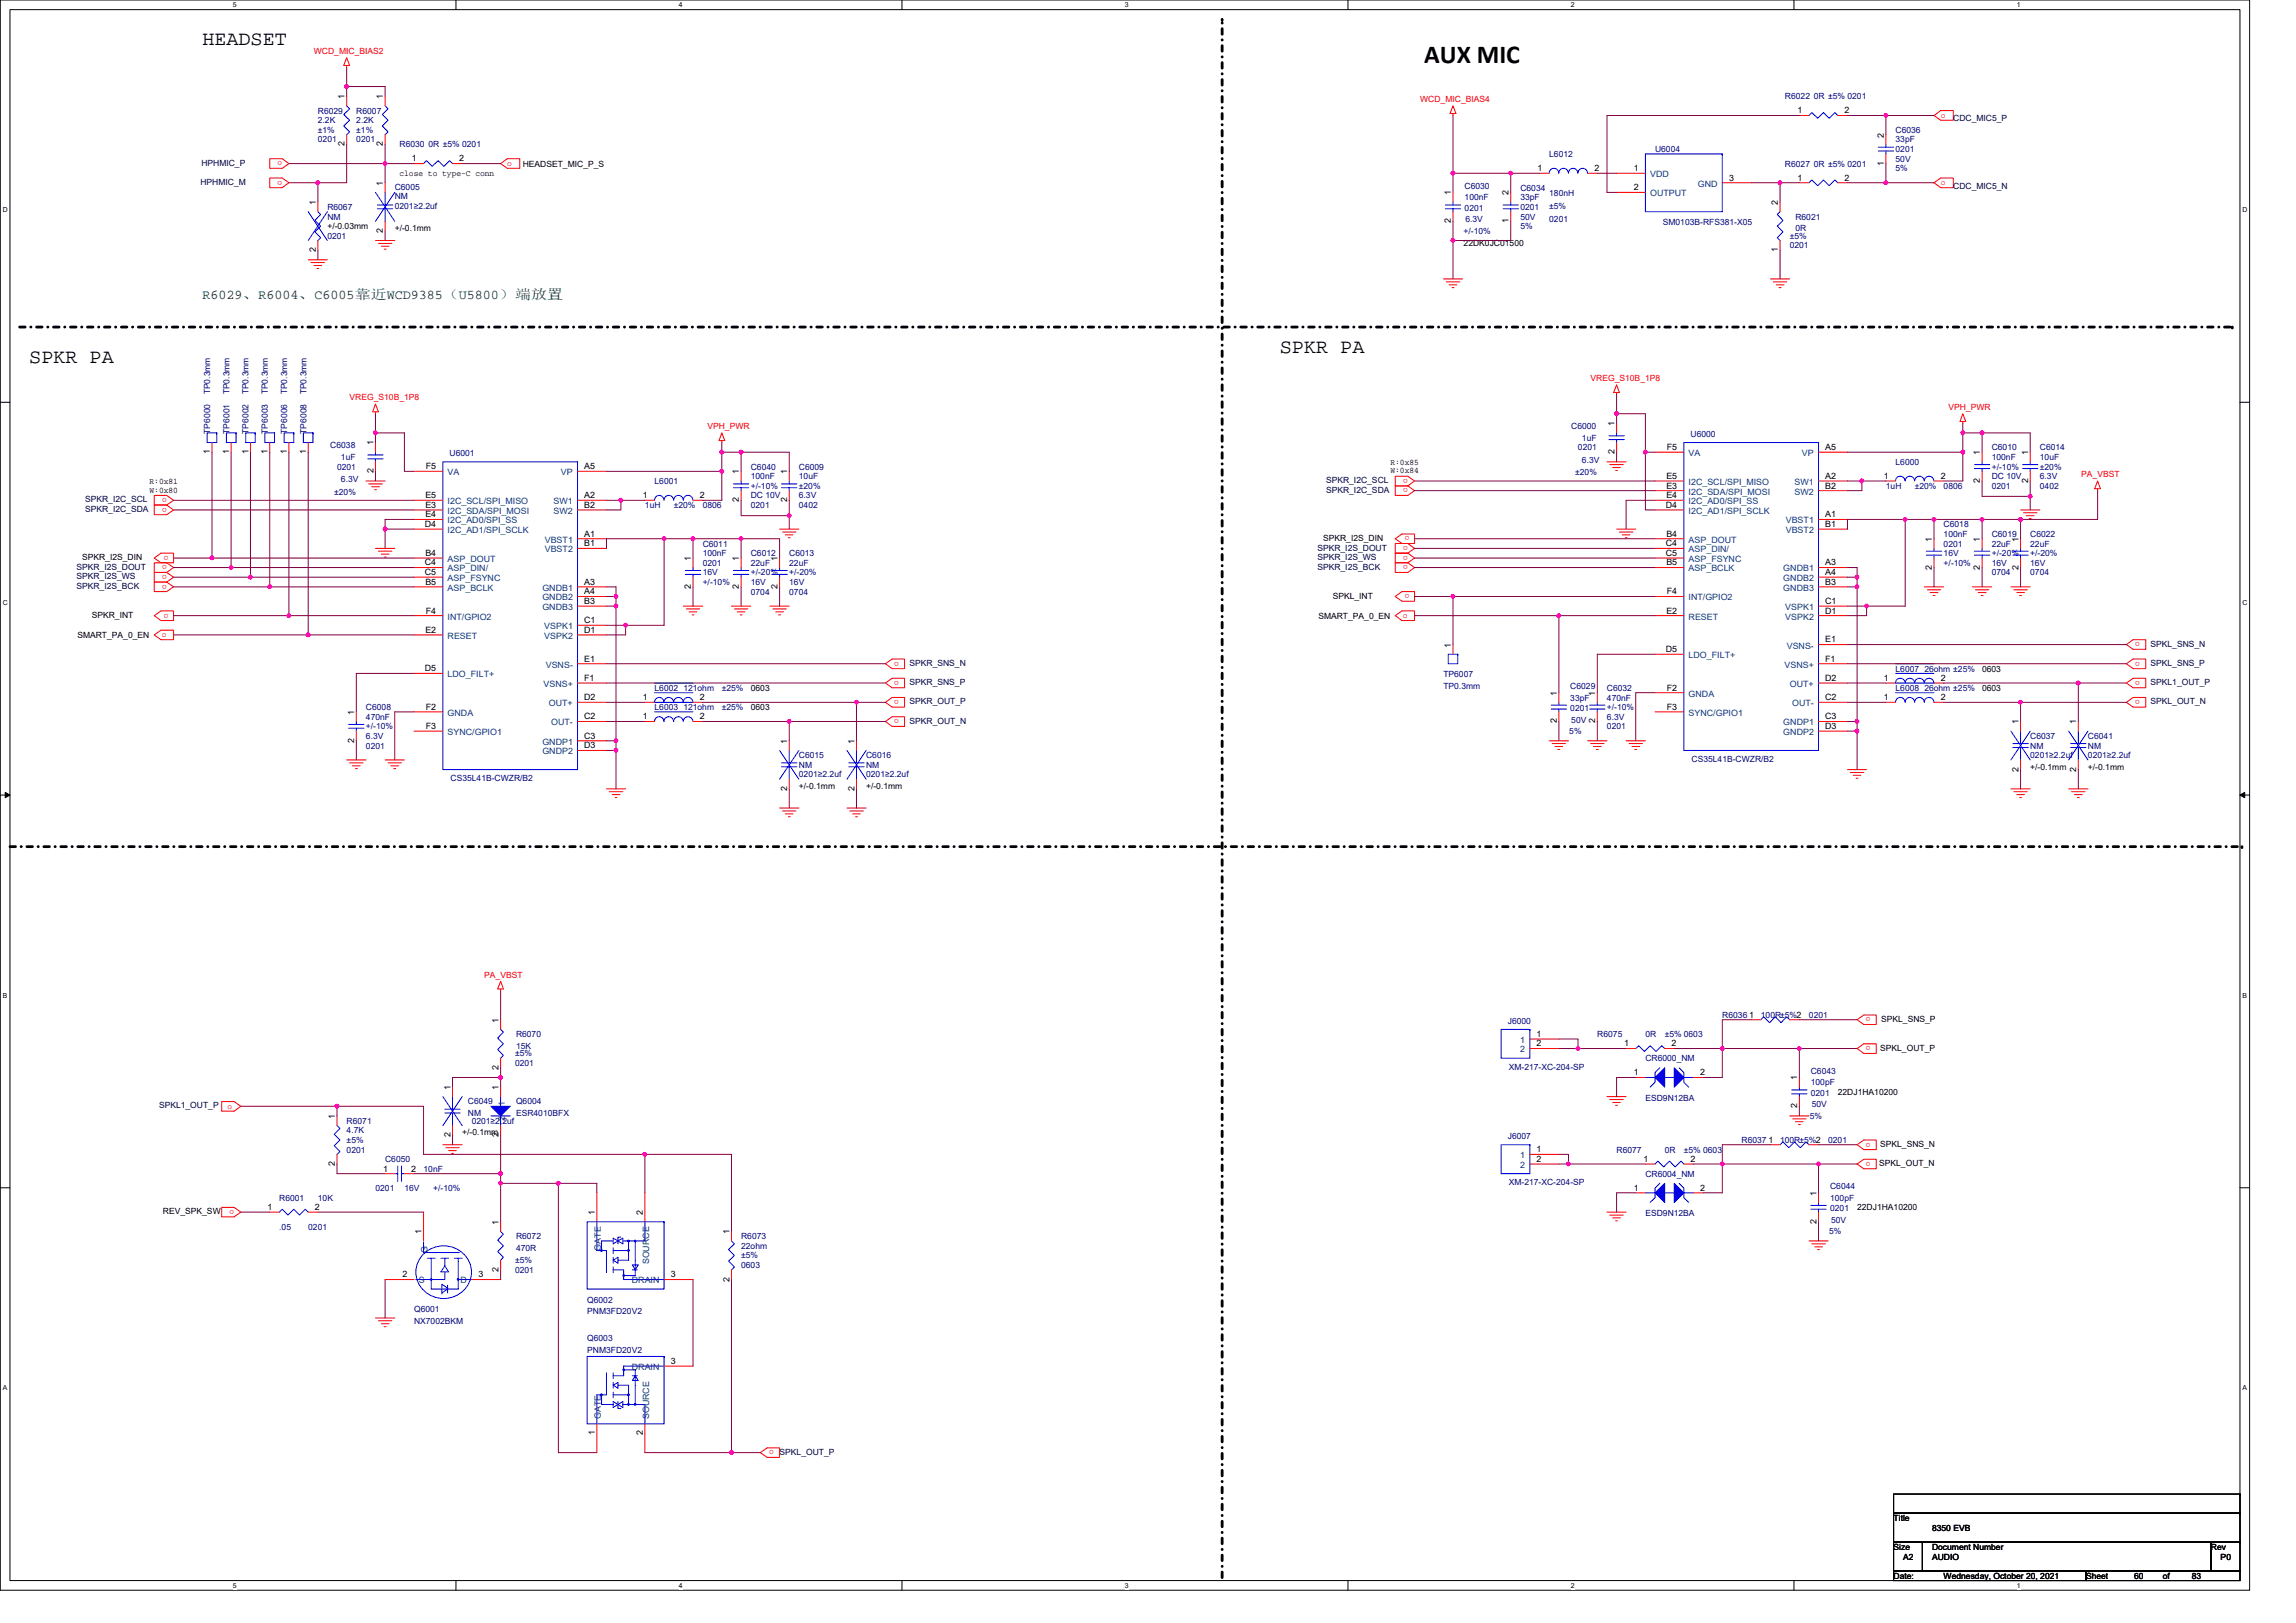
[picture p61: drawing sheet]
<svg xmlns="http://www.w3.org/2000/svg" width="297mm" height="210mm" viewBox="0 0 297 210" stroke-linecap="round" stroke-linejoin="round" font-family="sans-serif">
<defs><g id="words">
<text font-size="3.3" x="184.3" y="8.1">AUX MIC</text>
<g font-size="2.6">
<text x="26.2" y="5.8">HEADSET</text>
<text x="3.8" y="46.9">SPKR PA</text>
<text x="165.6" y="45.7">SPKR PA</text>
</g>
<text font-size="1.7" fill="#008000" x="26.2" y="38.7">R6029、R6004、C6005靠近WCD9385（U5800）端放置</text>
<g font-size="1.1" fill="#f00">
<text x="40.6" y="7">WCD_MIC_BIAS2</text>
<text x="183.7" y="13.2">WCD_MIC_BIAS4</text>
<text x="251.1" y="15.2">o</text>
<text x="36.5" y="20.9" transform="rotate(180 36.5 20.9)">o</text>
<text x="36.5" y="23.4" transform="rotate(180 36.5 23.4)">o</text>
<text x="65.6" y="21.4">o</text>
<text x="251.1" y="23.9">o</text>
<text x="45.2" y="51.8">VREG_S10B_1P8</text>
<text x="205.8" y="49.3">VREG_S10B_1P8</text>
<text x="252.1" y="53">VPH_PWR</text>
<text x="91.5" y="55.5">VPH_PWR</text>
<text x="21.6" y="64.4" transform="rotate(180 21.6 64.4)">o</text>
<text x="21.6" y="65.7" transform="rotate(180 21.6 65.7)">o</text>
<text x="182.1" y="62" transform="rotate(180 182.1 62)">o</text>
<text x="182.1" y="63.2" transform="rotate(180 182.1 63.2)">o</text>
<text x="269.3" y="61.8">PA_VBST</text>
<text x="21.8" y="71.9" transform="rotate(180 21.8 71.9)">o</text>
<text x="182.1" y="70.7" transform="rotate(180 182.1 70.7)">o</text>
<text x="182.1" y="71.9" transform="rotate(180 182.1 71.9)">o</text>
<text x="182.4" y="69.4" transform="rotate(180 182.4 69.4)">o</text>
<text x="21.6" y="74.4" transform="rotate(180 21.6 74.4)">o</text>
<text x="21.6" y="75.6" transform="rotate(180 21.6 75.6)">o</text>
<text x="21.6" y="73.2" transform="rotate(180 21.6 73.2)">o</text>
<text x="182.1" y="73.2" transform="rotate(180 182.1 73.2)">o</text>
<text x="182.4" y="76.9" transform="rotate(180 182.4 76.9)">o</text>
<text x="21" y="82.4">o</text>
<text x="21.8" y="79.4" transform="rotate(180 21.8 79.4)">o</text>
<text x="181.5" y="79.9">o</text>
<text x="276.8" y="83.1" transform="rotate(180 276.8 83.1)">o</text>
<text x="116.3" y="85.6" transform="rotate(180 116.3 85.6)">o</text>
<text x="116.3" y="88.1" transform="rotate(180 116.3 88.1)">o</text>
<text x="276.8" y="85.6" transform="rotate(180 276.8 85.6)">o</text>
<text x="276.8" y="88.1" transform="rotate(180 276.8 88.1)">o</text>
<text x="116.3" y="90.6" transform="rotate(180 116.3 90.6)">o</text>
<text x="116.3" y="93.1" transform="rotate(180 116.3 93.1)">o</text>
<text x="276.8" y="90.6" transform="rotate(180 276.8 90.6)">o</text>
<text x="62.6" y="126.5">PA_VBST</text>
<text x="242" y="131.6" transform="rotate(180 242 131.6)">o</text>
<text x="242" y="135.4" transform="rotate(180 242 135.4)">o</text>
<text x="29.4" y="143.4">o</text>
<text x="242" y="147.8" transform="rotate(180 242 147.8)">o</text>
<text x="242" y="150.3" transform="rotate(180 242 150.3)">o</text>
<text x="30.3" y="156.5" transform="rotate(180 30.3 156.5)">o</text>
<text x="100.1" y="187.6" transform="rotate(180 100.1 187.6)">o</text>
</g>
<g font-size="1.1" fill="#000080">
<text x="41.1" y="14.7">R6029</text>
<text x="41.1" y="16">2.2K</text>
<text x="41.1" y="17.2">±1%</text>
<text x="46.1" y="14.7">R6007</text>
<text x="46.1" y="16">2.2K</text>
<text x="46.1" y="17.2">±1%</text>
<text x="230.9" y="12.8">R6022 0R ±5% 0201</text>
<text x="245.2" y="17.2">C6036</text>
<text x="41.1" y="18.4">0201</text>
<text x="46.1" y="18.4">0201</text>
<text x="51.7" y="19.1">R6030 0R ±5% 0201</text>
<text x="200.4" y="20.3">L6012</text>
<text x="214.1" y="19.7">U6004</text>
<text x="230.9" y="21.5">R6027 0R ±5% 0201</text>
<text x="245.2" y="18.4">33pF</text>
<text x="245.2" y="19.7">0201</text>
<text x="245.2" y="20.9">50V</text>
<text x="245.2" y="22.2">5%</text>
<text x="42.4" y="27.2">R6067</text>
<text x="42.4" y="28.4">NM</text>
<text x="51.1" y="24.6">C6005</text>
<text x="51.1" y="25.8">NM</text>
<text x="51.1" y="27">0201≥2.2uf</text>
<text x="189.5" y="24.4">C6030</text>
<text x="189.5" y="25.9">100nF</text>
<text x="189.5" y="27.3">0201</text>
<text x="189.6" y="28.8">6.3V</text>
<text x="196.7" y="24.7">C6034</text>
<text x="196.7" y="25.9">33pF</text>
<text x="196.7" y="27.2">0201</text>
<text x="196.7" y="28.4">50V</text>
<text x="196.7" y="29.7">5%</text>
<text x="200.4" y="25.4">180nH</text>
<text x="200.4" y="27">±5%</text>
<text x="200.4" y="28.7">0201</text>
<text x="215.1" y="29.1">SM0103B-RFS381-X05</text>
<text x="232.3" y="28.4">R6021</text>
<text x="232.3" y="29.9">0R</text>
<text x="42.4" y="30.9">0201</text>
<text x="189.4" y="30.3">+/-10%</text>
<text x="231.5" y="30.9">±5%</text>
<text x="231.5" y="32.1">0201</text>
<text x="27.2" y="51" transform="rotate(-90 27.2 51)">TP0.3mm</text>
<text x="29.7" y="51" transform="rotate(-90 29.7 51)">TP0.3mm</text>
<text x="32.2" y="51" transform="rotate(-90 32.2 51)">TP0.3mm</text>
<text x="34.7" y="51" transform="rotate(-90 34.7 51)">TP0.3mm</text>
<text x="37.1" y="51" transform="rotate(-90 37.1 51)">TP0.3mm</text>
<text x="39.6" y="51" transform="rotate(-90 39.6 51)">TP0.3mm</text>
<text x="27.2" y="56.1" transform="rotate(-90 27.2 56.1)">TP6000</text>
<text x="29.7" y="56.1" transform="rotate(-90 29.7 56.1)">TP6001</text>
<text x="32.2" y="56.1" transform="rotate(-90 32.2 56.1)">TP6002</text>
<text x="34.7" y="56.1" transform="rotate(-90 34.7 56.1)">TP6003</text>
<text x="37.1" y="56.1" transform="rotate(-90 37.1 56.1)">TP6006</text>
<text x="39.6" y="56.1" transform="rotate(-90 39.6 56.1)">TP6008</text>
<text x="42.7" y="58">C6038</text>
<text x="44.1" y="59.5">1uF</text>
<text x="58.2" y="59">U6001</text>
<text x="203.3" y="55.5">C6000</text>
<text x="204.1" y="58.3">0201</text>
<text x="204.7" y="57">1uF</text>
<text x="204.7" y="59.9">6.3V</text>
<text x="218.7" y="56.5">U6000</text>
<text x="257.7" y="58.3">C6010</text>
<text x="257.7" y="59.5">100nF</text>
<text x="263.9" y="58.3">C6014</text>
<text x="263.9" y="59.5">10uF</text>
<text x="43.2" y="64">±20%</text>
<text x="43.6" y="60.8">0201</text>
<text x="44.1" y="62.4">6.3V</text>
<text x="83.4" y="65.7">1uH</text>
<text x="84.7" y="62.6">L6001</text>
<text x="87.2" y="65.7">±20%</text>
<text x="90.9" y="65.7">0806</text>
<text x="97.1" y="60.8">C6040</text>
<text x="97.1" y="62">100nF</text>
<text x="97.1" y="65.7">0201</text>
<text x="97.1" y="64.5">DC 10V</text>
<text x="97.1" y="63.2">+/-10%</text>
<text x="103.4" y="60.8">C6009</text>
<text x="103.4" y="62">10uF</text>
<text x="103.4" y="65.7">0402</text>
<text x="103.4" y="64.5">6.3V</text>
<text x="103.4" y="63.2">±20%</text>
<text x="203.8" y="61.5">±20%</text>
<text x="244" y="63.2">1uH</text>
<text x="245.2" y="60.1">L6000</text>
<text x="247.7" y="63.2">±20%</text>
<text x="251.5" y="63.2">0806</text>
<text x="257.7" y="63.2">0201</text>
<text x="257.7" y="62">DC 10V</text>
<text x="257.7" y="60.8">+/-10%</text>
<text x="263.9" y="63.2">0402</text>
<text x="263.9" y="62">6.3V</text>
<text x="263.9" y="60.8">±20%</text>
<text x="90.9" y="70.7">C6011</text>
<text x="90.9" y="72">100nF</text>
<text x="97.1" y="72">C6012</text>
<text x="102.1" y="72">C6013</text>
<text x="251.5" y="68.2">C6018</text>
<text x="251.5" y="69.5">100nF</text>
<text x="251.5" y="70.7">0201</text>
<text x="251.5" y="72">16V</text>
<text x="257.7" y="69.5">C6019</text>
<text x="257.7" y="70.7">22uF</text>
<text x="257.7" y="72">+/-20%</text>
<text x="262.7" y="69.5">C6022</text>
<text x="262.7" y="70.7">22uF</text>
<text x="262.7" y="72">+/-20%</text>
<text x="90.9" y="73.2">0201</text>
<text x="90.9" y="74.4">16V</text>
<text x="90.9" y="75.7">+/-10%</text>
<text x="97.1" y="73.2">22uF</text>
<text x="97.1" y="76.9">0704</text>
<text x="97.1" y="75.7">16V</text>
<text x="97.1" y="74.4">+/-20%</text>
<text x="102.1" y="73.2">22uF</text>
<text x="102.1" y="76.9">0704</text>
<text x="102.1" y="75.7">16V</text>
<text x="102.1" y="74.4">+/-20%</text>
<text x="251.5" y="73.2">+/-10%</text>
<text x="257.7" y="74.4">0704</text>
<text x="257.7" y="73.2">16V</text>
<text x="262.7" y="74.4">0704</text>
<text x="262.7" y="73.2">16V</text>
<text x="84.7" y="89.4">L6002 121ohm</text>
<text x="93.4" y="89.4">±25%</text>
<text x="186.7" y="87.7">TP6007</text>
<text x="186.7" y="89.1">TP0.3mm</text>
<text x="203.2" y="89.1">C6029</text>
<text x="207.9" y="89.4">C6032</text>
<text x="245.2" y="86.9">L6007 26ohm ±25%</text>
<text x="245.2" y="89.4">L6008 26ohm ±25%</text>
<text x="47.3" y="91.9">C6008</text>
<text x="47.3" y="93.1">470nF</text>
<text x="47.3" y="95.6">6.3V</text>
<text x="47.3" y="94.4">+/-10%</text>
<text x="84.7" y="91.9">L6003 121ohm</text>
<text x="93.4" y="91.9">±25%</text>
<text x="203" y="95">5%</text>
<text x="203.2" y="90.6">33pF</text>
<text x="203.2" y="92">0201</text>
<text x="203.3" y="93.5">50V</text>
<text x="207.9" y="90.6">470nF</text>
<text x="207.9" y="94.4">0201</text>
<text x="207.9" y="93.1">6.3V</text>
<text x="207.9" y="91.9">+/-10%</text>
<text x="262.7" y="95.6">C6037</text>
<text x="270.1" y="95.6">C6041</text>
<text x="47.3" y="96.9">0201</text>
<text x="58.3" y="101.1">CS35L41B-CWZR/B2</text>
<text x="103.4" y="98.1">C6015</text>
<text x="103.4" y="99.3">NM</text>
<text x="103.4" y="100.6">0201≥2.2uf</text>
<text x="112.1" y="98.1">C6016</text>
<text x="112.1" y="99.3">NM</text>
<text x="112.1" y="100.6">0201≥2.2uf</text>
<text x="218.8" y="98.6">CS35L41B-CWZR/B2</text>
<text x="262.7" y="96.9">NM</text>
<text x="262.7" y="98.1">0201≥2.2uf</text>
<text x="270.1" y="96.9">NM</text>
<text x="270.1" y="98.1">0201≥2.2uf</text>
<text x="222.8" y="131.7">R6036</text>
<text x="227.8" y="131.7">100R±5%2</text>
<text x="234" y="131.7">0201</text>
<text x="66.6" y="136.7">±5%</text>
<text x="66.6" y="137.9">0201</text>
<text x="66.8" y="134.2">R6070</text>
<text x="66.8" y="135.7">15K</text>
<text x="195.1" y="132.4">J6000</text>
<text x="206.6" y="134.2">R6075</text>
<text x="212.9" y="134.2">0R</text>
<text x="212.9" y="137.3">CR6000_NM</text>
<text x="215.4" y="134.2">±5% 0603</text>
<text x="60.5" y="142.9">C6049</text>
<text x="66.8" y="142.9">Q6004</text>
<text x="195.2" y="138.4">XM-217-XC-204-SP</text>
<text x="212.9" y="142.4">ESD9N12BA</text>
<text x="234.3" y="138.9">C6043</text>
<text x="234.3" y="140.4">100pF</text>
<text x="234.3" y="141.8">0201</text>
<text x="234.4" y="143.3">50V</text>
<text x="44.8" y="145.4">R6071</text>
<text x="44.8" y="146.6">4.7K</text>
<text x="44.8" y="147.9">±5%</text>
<text x="44.8" y="149.1">0201</text>
<text x="60.5" y="144.4">NM</text>
<text x="61" y="145.4">0201≥2.2uf</text>
<text x="66.8" y="144.4">ESR4010BFX</text>
<text x="195.1" y="147.4">J6007</text>
<text x="209.1" y="149.1">R6077</text>
<text x="215.4" y="149.1">0R</text>
<text x="217.8" y="149.1">±5% 0603</text>
<text x="225.3" y="147.9">R6037</text>
<text x="230.3" y="147.9">100R±5%2</text>
<text x="234.1" y="144.8">5%</text>
<text x="236.5" y="147.9">0201</text>
<text x="36.1" y="155.3">R6001</text>
<text x="41.1" y="155.3">10K</text>
<text x="48.6" y="154.1">0201</text>
<text x="49.8" y="150.4">C6050</text>
<text x="52.3" y="154.1">16V</text>
<text x="54.8" y="151.6">10nF</text>
<text x="56" y="154.1">+/-10%</text>
<text x="195.2" y="153.4">XM-217-XC-204-SP</text>
<text x="212.9" y="152.2">CR6004_NM</text>
<text x="236.8" y="153.9">C6044</text>
<text x="236.8" y="155.3">100pF</text>
<text x="36.1" y="159.1">.05</text>
<text x="39.9" y="159.1">0201</text>
<text x="66.8" y="160.3">R6072</text>
<text x="66.8" y="161.8">470R</text>
<text x="95.9" y="160.3">R6073</text>
<text x="95.9" y="161.6">22ohm</text>
<text x="212.9" y="157.3">ESD9N12BA</text>
<text x="236.6" y="159.7">5%</text>
<text x="236.8" y="156.7">0201</text>
<text x="236.9" y="158.2">50V</text>
<text x="66.6" y="163.4">±5%</text>
<text x="66.6" y="164.7">0201</text>
<text x="95.9" y="162.8">±5%</text>
<text x="95.9" y="164.1">0603</text>
<text x="53.6" y="171.3">NX7002BKM</text>
<text x="53.6" y="169.8">Q6001</text>
<text x="76" y="168.6">Q6002</text>
<text x="76" y="170">PNM3FD20V2</text>
<text x="76" y="173.5">Q6003</text>
<text x="76" y="175">PNM3FD20V2</text>
</g>
<g font-size="1.1">
<text x="44.6" y="12.8" transform="rotate(-90 44.6 12.8)">1</text>
<text x="49.5" y="12.8" transform="rotate(-90 49.5 12.8)">1</text>
<text x="232.5" y="14.7">1</text>
<text x="238.6" y="14.7">2</text>
<text x="243.7" y="17.8" transform="rotate(-90 243.7 17.8)">2</text>
<text x="44.6" y="18.9" transform="rotate(-90 44.6 18.9)">2</text>
<text x="49.5" y="18.9" transform="rotate(-90 49.5 18.9)">2</text>
<text x="51.7" y="22.8">close to type-C conn</text>
<text x="53.3" y="20.9">1</text>
<text x="59.4" y="20.9">2</text>
<text x="67.6" y="21.5">HEADSET_MIC_P_S</text>
<text x="198.9" y="22.1">1</text>
<text x="206.3" y="22.1">2</text>
<text x="211.4" y="22.1">1</text>
<text x="223.7" y="23.4">3</text>
<text x="232.5" y="23.4">1</text>
<text x="238.6" y="23.4">2</text>
<text x="243.7" y="21.4" transform="rotate(-90 243.7 21.4)">1</text>
<text x="40.8" y="26.5" transform="rotate(-90 40.8 26.5)">1</text>
<text x="42.4" y="29.7">+/-0.03mm</text>
<text x="49.5" y="24" transform="rotate(-90 49.5 24)">1</text>
<text x="51.1" y="29.9">+/-0.1mm</text>
<text x="187.7" y="28.9" transform="rotate(-90 187.7 28.9)">2</text>
<text x="187.7" y="25.3" transform="rotate(-90 187.7 25.3)">1</text>
<text x="195.2" y="28.9" transform="rotate(-90 195.2 28.9)">1</text>
<text x="195.2" y="25.3" transform="rotate(-90 195.2 25.3)">2</text>
<text x="211.4" y="24.6">2</text>
<text x="230" y="26.5" transform="rotate(-90 230 26.5)">2</text>
<text x="40.8" y="32.6" transform="rotate(-90 40.8 32.6)">2</text>
<text x="49.5" y="30.1" transform="rotate(-90 49.5 30.1)">2</text>
<text x="189.4" y="31.9">22DK0JC01500</text>
<text x="230" y="32.6" transform="rotate(-90 230 32.6)">1</text>
<text x="27.2" y="58.8" transform="rotate(-90 27.2 58.8)">1</text>
<text x="29.6" y="58.8" transform="rotate(-90 29.6 58.8)">1</text>
<text x="32.1" y="58.8" transform="rotate(-90 32.1 58.8)">1</text>
<text x="34.6" y="58.8" transform="rotate(-90 34.6 58.8)">1</text>
<text x="37.1" y="58.8" transform="rotate(-90 37.1 58.8)">1</text>
<text x="39.6" y="58.8" transform="rotate(-90 39.6 58.8)">1</text>
<text x="48.3" y="57.6" transform="rotate(-90 48.3 57.6)">1</text>
<text x="208.9" y="58.8" transform="rotate(-90 208.9 58.8)">2</text>
<text x="208.9" y="55.1" transform="rotate(-90 208.9 55.1)">1</text>
<text x="215.6" y="58.2">F5</text>
<text x="236.1" y="58.2">A5</text>
<text x="256.2" y="58.9" transform="rotate(-90 256.2 58.9)">1</text>
<text x="262.4" y="58.9" transform="rotate(-90 262.4 58.9)">1</text>
<text x="19.3" y="62.7">R:0x81</text>
<text x="19.3" y="63.8">W:0x80</text>
<text x="48.3" y="61.3" transform="rotate(-90 48.3 61.3)">2</text>
<text x="55" y="65.7">E3</text>
<text x="55" y="64.5">E5</text>
<text x="55.1" y="60.7">F5</text>
<text x="75.6" y="64.5">A2</text>
<text x="75.6" y="60.7">A5</text>
<text x="75.6" y="65.7">B2</text>
<text x="83.2" y="64.5">1</text>
<text x="90.5" y="64.5">2</text>
<text x="95.6" y="65" transform="rotate(-90 95.6 65)">2</text>
<text x="95.6" y="61.4" transform="rotate(-90 95.6 61.4)">1</text>
<text x="101.8" y="65" transform="rotate(-90 101.8 65)">2</text>
<text x="101.8" y="61.4" transform="rotate(-90 101.8 61.4)">1</text>
<text x="179.9" y="60.2">R:0x85</text>
<text x="179.9" y="61.3">W:0x84</text>
<text x="215.5" y="65.7">D4</text>
<text x="215.6" y="63.2">E3</text>
<text x="215.6" y="64.5">E4</text>
<text x="215.6" y="62">E5</text>
<text x="236.1" y="62">A2</text>
<text x="236.1" y="63.2">B2</text>
<text x="243.7" y="62">1</text>
<text x="251.1" y="62">2</text>
<text x="256.2" y="62.5" transform="rotate(-90 256.2 62.5)">2</text>
<text x="262.4" y="62.5" transform="rotate(-90 262.4 62.5)">2</text>
<text x="55" y="68.2">D4</text>
<text x="55" y="71.9">B4</text>
<text x="55" y="66.9">E4</text>
<text x="75.6" y="69.4">A1</text>
<text x="75.6" y="70.7">B1</text>
<text x="171.2" y="70">SPKR_I2S_DIN</text>
<text x="215.5" y="70.7">C4</text>
<text x="215.5" y="71.9">C5</text>
<text x="215.6" y="69.4">B4</text>
<text x="236.1" y="66.9">A1</text>
<text x="236.1" y="68.2">B1</text>
<text x="249.9" y="70.1" transform="rotate(-90 249.9 70.1)">1</text>
<text x="256.2" y="70.1" transform="rotate(-90 256.2 70.1)">1</text>
<text x="261.1" y="70.1" transform="rotate(-90 261.1 70.1)">1</text>
<text x="10.6" y="72.5">SPKR_I2S_DIN</text>
<text x="55" y="73.2">C4</text>
<text x="55" y="74.4">C5</text>
<text x="55" y="75.6">B5</text>
<text x="75.6" y="75.6">A3</text>
<text x="75.6" y="76.9">A4</text>
<text x="89.4" y="76.2" transform="rotate(-90 89.4 76.2)">2</text>
<text x="89.4" y="72.6" transform="rotate(-90 89.4 72.6)">1</text>
<text x="95.6" y="76.2" transform="rotate(-90 95.6 76.2)">2</text>
<text x="95.6" y="72.6" transform="rotate(-90 95.6 72.6)">1</text>
<text x="100.6" y="76.2" transform="rotate(-90 100.6 76.2)">2</text>
<text x="100.6" y="72.6" transform="rotate(-90 100.6 72.6)">1</text>
<text x="172.4" y="77.4">SPKL_INT</text>
<text x="215.6" y="73.2">B5</text>
<text x="215.6" y="76.9">F4</text>
<text x="236.1" y="73.2">A3</text>
<text x="236.1" y="74.4">A4</text>
<text x="236.1" y="75.6">B3</text>
<text x="249.9" y="73.7" transform="rotate(-90 249.9 73.7)">2</text>
<text x="256.2" y="73.7" transform="rotate(-90 256.2 73.7)">2</text>
<text x="261.1" y="73.7" transform="rotate(-90 261.1 73.7)">2</text>
<text x="10" y="82.5">SMART_PA_0_EN</text>
<text x="11.9" y="79.9">SPKR_INT</text>
<text x="55" y="81.9">E2</text>
<text x="55.1" y="79.4">F4</text>
<text x="75.6" y="78.1">B3</text>
<text x="75.6" y="80.6">C1</text>
<text x="75.6" y="81.9">D1</text>
<text x="170.6" y="80.1">SMART_PA_0_EN</text>
<text x="187.7" y="83.8" transform="rotate(-90 187.7 83.8)">1</text>
<text x="215.6" y="79.4">E2</text>
<text x="236.1" y="78.1">C1</text>
<text x="236.1" y="79.4">D1</text>
<text x="236.1" y="83.1">E1</text>
<text x="55" y="86.8">D5</text>
<text x="75.6" y="85.6">E1</text>
<text x="75.6" y="88.1">F1</text>
<text x="97.1" y="89.4">0603</text>
<text x="215.5" y="84.4">D5</text>
<text x="215.6" y="89.3">F2</text>
<text x="236.1" y="88.1">D2</text>
<text x="236.1" y="85.6">F1</text>
<text x="243.7" y="88.1">1</text>
<text x="251.1" y="88.1">2</text>
<text x="256.4" y="86.9">0603</text>
<text x="256.4" y="89.4">0603</text>
<text x="45.8" y="92.5" transform="rotate(-90 45.8 92.5)">1</text>
<text x="55.1" y="91.8">F2</text>
<text x="55.1" y="94.3">F3</text>
<text x="75.6" y="93.1">C2</text>
<text x="75.6" y="95.6">C3</text>
<text x="75.6" y="90.6">D2</text>
<text x="83.2" y="93.1">1</text>
<text x="83.2" y="90.6">1</text>
<text x="90.5" y="93.1">2</text>
<text x="90.5" y="90.6">2</text>
<text x="97.1" y="91.9">0603</text>
<text x="201.4" y="93.6" transform="rotate(-90 201.4 93.6)">2</text>
<text x="201.4" y="90" transform="rotate(-90 201.4 90)">1</text>
<text x="206.4" y="93.6" transform="rotate(-90 206.4 93.6)">2</text>
<text x="206.4" y="90" transform="rotate(-90 206.4 90)">1</text>
<text x="215.6" y="91.8">F3</text>
<text x="236.1" y="90.6">C2</text>
<text x="236.1" y="93.1">C3</text>
<text x="236.1" y="94.3">D3</text>
<text x="243.7" y="90.6">1</text>
<text x="251.1" y="90.6">2</text>
<text x="261.1" y="93.7" transform="rotate(-90 261.1 93.7)">1</text>
<text x="268.6" y="93.7" transform="rotate(-90 268.6 93.7)">1</text>
<text x="45.8" y="96.1" transform="rotate(-90 45.8 96.1)">2</text>
<text x="75.6" y="96.8">D3</text>
<text x="101.8" y="96.2" transform="rotate(-90 101.8 96.2)">1</text>
<text x="110.5" y="96.2" transform="rotate(-90 110.5 96.2)">1</text>
<text x="261.1" y="99.8" transform="rotate(-90 261.1 99.8)">2</text>
<text x="262.7" y="99.6">+/-0.1mm</text>
<text x="268.6" y="99.8" transform="rotate(-90 268.6 99.8)">2</text>
<text x="270.1" y="99.6">+/-0.1mm</text>
<text x="101.8" y="102.3" transform="rotate(-90 101.8 102.3)">2</text>
<text x="103.4" y="102.1">+/-0.1mm</text>
<text x="110.5" y="102.3" transform="rotate(-90 110.5 102.3)">2</text>
<text x="112.1" y="102.1">+/-0.1mm</text>
<text x="226.3" y="131.7">1</text>
<text x="64.5" y="132.3" transform="rotate(-90 64.5 132.3)">1</text>
<text x="198.8" y="134.2">1</text>
<text x="198.8" y="135.4">2</text>
<text x="210.1" y="135.4">1</text>
<text x="216.2" y="135.4">2</text>
<text x="243.2" y="135.9">SPKL_OUT_P</text>
<text x="243.4" y="132.2">SPKL_SNS_P</text>
<text x="58.3" y="141" transform="rotate(-90 58.3 141)">1</text>
<text x="64.5" y="141" transform="rotate(-90 64.5 141)">1</text>
<text x="64.5" y="138.4" transform="rotate(-90 64.5 138.4)">2</text>
<text x="211.4" y="139.1">1</text>
<text x="220" y="139.1">2</text>
<text x="232.5" y="143.4" transform="rotate(-90 232.5 143.4)">2</text>
<text x="232.5" y="139.8" transform="rotate(-90 232.5 139.8)">1</text>
<text x="237.8" y="141.7">22DJ1HA10200</text>
<text x="43.3" y="144.8" transform="rotate(-90 43.3 144.8)">1</text>
<text x="58.3" y="147.1" transform="rotate(-90 58.3 147.1)">2</text>
<text x="59.8" y="146.9">+/-0.1mm</text>
<text x="64.5" y="147.1" transform="rotate(-90 64.5 147.1)">2</text>
<text x="198.8" y="149.1">1</text>
<text x="228.8" y="147.8">1</text>
<text x="243.2" y="148.4">SPKL_SNS_N</text>
<text x="43.3" y="150.9" transform="rotate(-90 43.3 150.9)">2</text>
<text x="49.6" y="151.6">1</text>
<text x="53.2" y="151.6">2</text>
<text x="198.8" y="150.3">2</text>
<text x="211.4" y="154.1">1</text>
<text x="212.6" y="150.3">1</text>
<text x="218.7" y="150.3">2</text>
<text x="220" y="154.1">2</text>
<text x="235" y="154.7" transform="rotate(-90 235 154.7)">1</text>
<text x="243.1" y="150.9">SPKL_OUT_N</text>
<text x="21.1" y="157.1">REV_SPK_SW</text>
<text x="34.6" y="156.5">1</text>
<text x="40.7" y="156.5">2</text>
<text x="54.5" y="159.7" transform="rotate(-90 54.5 159.7)">1</text>
<text x="64.5" y="158.5" transform="rotate(-90 64.5 158.5)">1</text>
<text x="76.9" y="157.2" transform="rotate(-90 76.9 157.2)">1</text>
<text x="83.2" y="157.2" transform="rotate(-90 83.2 157.2)">2</text>
<text x="94.4" y="159.7" transform="rotate(-90 94.4 159.7)">1</text>
<text x="235" y="158.3" transform="rotate(-90 235 158.3)">2</text>
<text x="240.3" y="156.6">22DJ1HA10200</text>
<text x="52.1" y="165.3">2</text>
<text x="61.9" y="165.3">3</text>
<text x="64.5" y="164.5" transform="rotate(-90 64.5 164.5)">2</text>
<text x="86.8" y="165.3">3</text>
<text x="94.4" y="165.8" transform="rotate(-90 94.4 165.8)">2</text>
<text x="86.8" y="176.5">3</text>
<text x="76.9" y="185.7" transform="rotate(-90 76.9 185.7)">1</text>
<text x="83.2" y="185.7" transform="rotate(-90 83.2 185.7)">2</text>
<text x="245" y="196.8">Title</text>
<text x="245" y="200.5">Size</text>
<text x="246.2" y="201.8">A2</text>
<text x="250" y="200.5">Document Number</text>
<text x="250" y="201.8">AUDIO</text>
<text x="250" y="198">8350 EVB</text>
<text x="286" y="200.5">Rev</text>
<text x="287.3" y="201.8">P0</text>
<text x="245" y="204.3">Date:</text>
<text x="251.5" y="204.3">Wednesday, October 20, 2021</text>
<text x="269.9" y="204.3">Sheet</text>
<text x="276.1" y="204.3">60</text>
<text x="279.8" y="204.3">of</text>
<text x="283.6" y="204.3">83</text>
</g>
<g font-size="1.1" fill="#000040">
<text x="252.7" y="15.7">CDC_MIC5_P</text>
<text x="25.9" y="23.9">HPHMIC_M</text>
<text x="26.1" y="21.4">HPHMIC_P</text>
<text x="252.7" y="24.4">CDC_MIC5_N</text>
<text x="11" y="65">SPKR_I2C_SCL</text>
<text x="171.6" y="62.5">SPKR_I2C_SCL</text>
<text x="171.6" y="63.8">SPKR_I2C_SDA</text>
<text x="11" y="66.2">SPKR_I2C_SDA</text>
<text x="170.4" y="71.2">SPKR_I2S_DOUT</text>
<text x="9.9" y="75">SPKR_I2S_WS</text>
<text x="9.9" y="76.2">SPKR_I2S_BCK</text>
<text x="9.9" y="73.7">SPKR_I2S_DOUT</text>
<text x="170.4" y="72.5">SPKR_I2S_WS</text>
<text x="170.4" y="73.7">SPKR_I2S_BCK</text>
<text x="278.2" y="83.7">SPKL_SNS_N</text>
<text x="117.7" y="86.1">SPKR_SNS_N</text>
<text x="117.7" y="88.6">SPKR_SNS_P</text>
<text x="278.2" y="86.1">SPKL_SNS_P</text>
<text x="278.2" y="88.6">SPKL1_OUT_P</text>
<text x="117.7" y="91.1">SPKR_OUT_P</text>
<text x="117.7" y="93.6">SPKR_OUT_N</text>
<text x="278.2" y="91.1">SPKL_OUT_N</text>
<text x="20.6" y="143.4">SPKL1_OUT_P</text>
<text x="100.9" y="188.2">SPKL_OUT_P</text>
</g>
<g font-size="1.1" fill="#004080">
<text x="213.5" y="22.9">VDD</text>
<text x="213.5" y="25.4">OUTPUT</text>
<text x="219.7" y="24.2">GND</text>
<text x="218.5" y="59">VA</text>
<text x="233.1" y="59">VP</text>
<text x="57.9" y="65.2">I2C_SCL/SPI_MISO</text>
<text x="57.9" y="61.5">VA</text>
<text x="71.6" y="65.2">SW1</text>
<text x="72.6" y="61.5">VP</text>
<text x="218.5" y="64">I2C_SDA/SPI_MOSI</text>
<text x="218.5" y="65.2">I2C_AD0/SPI_SS</text>
<text x="218.5" y="62.7">I2C_SCL/SPI_MISO</text>
<text x="232.2" y="62.7">SW1</text>
<text x="232.2" y="64">SW2</text>
<text x="57.9" y="69">I2C_AD1/SPI_SCLK</text>
<text x="57.9" y="66.5">I2C_SDA/SPI_MOSI</text>
<text x="57.9" y="67.7">I2C_AD0/SPI_SS</text>
<text x="70.5" y="70.2">VBST1</text>
<text x="70.5" y="71.5">VBST2</text>
<text x="71.6" y="66.5">SW2</text>
<text x="218.5" y="70.2">ASP_DOUT</text>
<text x="218.5" y="71.5">ASP_DIN/</text>
<text x="218.5" y="66.5">I2C_AD1/SPI_SCLK</text>
<text x="231" y="67.7">VBST1</text>
<text x="231" y="69">VBST2</text>
<text x="57.9" y="72.7">ASP_DOUT</text>
<text x="57.9" y="76.4">ASP_BCLK</text>
<text x="57.9" y="73.9">ASP_DIN/</text>
<text x="57.9" y="75.2">ASP_FSYNC</text>
<text x="70.2" y="76.4">GNDB1</text>
<text x="70.2" y="77.7">GNDB2</text>
<text x="218.5" y="73.9">ASP_BCLK</text>
<text x="218.5" y="72.7">ASP_FSYNC</text>
<text x="218.5" y="77.7">INT/GPIO2</text>
<text x="230.7" y="73.9">GNDB1</text>
<text x="230.7" y="75.2">GNDB2</text>
<text x="230.7" y="76.4">GNDB3</text>
<text x="57.9" y="82.7">RESET</text>
<text x="57.9" y="80.2">INT/GPIO2</text>
<text x="70.2" y="78.9">GNDB3</text>
<text x="70.4" y="81.4">VSPK1</text>
<text x="70.4" y="82.7">VSPK2</text>
<text x="218.5" y="80.2">RESET</text>
<text x="231" y="78.9">VSPK1</text>
<text x="231" y="80.2">VSPK2</text>
<text x="231.2" y="83.9">VSNS-</text>
<text x="57.9" y="87.6">LDO_FILT+</text>
<text x="70.3" y="88.9">VSNS+</text>
<text x="70.6" y="86.4">VSNS-</text>
<text x="218.5" y="85.2">LDO_FILT+</text>
<text x="230.9" y="86.4">VSNS+</text>
<text x="231.6" y="88.9">OUT+</text>
<text x="57.9" y="92.6">GNDA</text>
<text x="57.9" y="95.1">SYNC/GPIO1</text>
<text x="71" y="91.4">OUT+</text>
<text x="71.3" y="93.9">OUT-</text>
<text x="218.5" y="90.1">GNDA</text>
<text x="218.5" y="92.6">SYNC/GPIO1</text>
<text x="230.7" y="93.9">GNDP1</text>
<text x="230.7" y="95.1">GNDP2</text>
<text x="231.9" y="91.4">OUT-</text>
<text x="70.2" y="96.4">GNDP1</text>
<text x="70.2" y="97.6">GNDP2</text>
<text x="196.7" y="134.9">1</text>
<text x="196.7" y="136.2">2</text>
<text x="65.3" y="143.1" transform="rotate(-90 65.3 143.1)">1</text>
<text x="65.3" y="145" transform="rotate(-90 65.3 145)">2</text>
<text x="196.7" y="149.9">1</text>
<text x="196.7" y="151.1">2</text>
<text x="77.7" y="161.8" transform="rotate(-90 77.7 161.8)">GATE</text>
<text x="54.2" y="166.1">S</text>
<text x="55.3" y="162.1" transform="rotate(-90 55.3 162.1)">G</text>
<text x="59.6" y="166.1">D</text>
<text x="81.7" y="166.1">DRAIN</text>
<text x="84" y="163.6" transform="rotate(-90 84 163.6)">SOURCE</text>
<text x="81.7" y="177.2">DRAIN</text>
<text x="77.7" y="183.6" transform="rotate(-90 77.7 183.6)">GATE</text>
<text x="84" y="183.6" transform="rotate(-90 84 183.6)">SOURCE</text>
</g>
<g font-size=".9">
<text x="30.1" y="1">5</text>
<text x="87.8" y="1">4</text>
<text x="145.5" y="1">3</text>
<text x="203.2" y="1">2</text>
<text x="260.9" y="1">1</text>
<text x=".4" y="27.5">D</text>
<text x="290.1" y="27.5">D</text>
<text x=".4" y="78.3">C</text>
<text x="290.1" y="78.3">C</text>
<text x=".4" y="129.1">B</text>
<text x="290.1" y="129.1">B</text>
<text x=".4" y="179.9">A</text>
<text x="290.1" y="179.9">A</text>
<text x="30.1" y="205.4">5</text>
<text x="87.8" y="205.4">4</text>
<text x="145.5" y="205.4">3</text>
<text x="203.2" y="205.4">2</text>
<text x="260.9" y="205.4">1</text>
</g>
</g></defs>
<path d="M0 0h291v205.7h-291zM1.3 1.2h288.5v203.3h-288.5z" fill="none" stroke="#000" stroke-width=".13"/>
<g fill="#fff">
<path d="M30.1 .1h.5v1h-.5z"/>
<path d="M30.1 204.6h.5v1h-.5z"/>
</g>
<path d="M59 0v1.2M59 204.5v1.2" fill="none" stroke="#000" stroke-width=".13"/>
<g fill="#fff">
<path d="M87.8 .1h.5v1h-.5z"/>
<path d="M87.8 204.6h.5v1h-.5z"/>
</g>
<path d="M116.7 0v1.2M116.7 204.5v1.2" fill="none" stroke="#000" stroke-width=".13"/>
<g fill="#fff">
<path d="M145.5 .1h.5v1h-.5z"/>
<path d="M145.5 204.6h.5v1h-.5z"/>
</g>
<path d="M174.4 0v1.2M174.4 204.5v1.2" fill="none" stroke="#000" stroke-width=".13"/>
<g fill="#fff">
<path d="M203.2 .1h.5v1h-.5z"/>
<path d="M203.2 204.6h.5v1h-.5z"/>
</g>
<path d="M232.1 0v1.2M232.1 204.5v1.2" fill="none" stroke="#000" stroke-width=".13"/>
<g fill="#fff">
<path d="M260.9 .1h.5v1h-.5z"/>
<path d="M260.9 204.6h.5v1h-.5z"/>
<path d="M.4 26.6h.6v1h-.6z"/>
<path d="M290.1 26.6h.6v1h-.6z"/>
<path d="M.4 77.4h.6v1h-.6z"/>
<path d="M290.1 77.4h.6v1h-.6z"/>
</g>
<path d="M0 52h1.3M289.8 52h1.2" fill="none" stroke="#000" stroke-width=".13"/>
<g fill="#fff">
<path d="M.4 128.3h.5v1h-.5z"/>
<path d="M290.1 128.3h.6v1h-.6z"/>
</g>
<path d="M0 102.9h1.3M289.8 102.9h1.2" fill="none" stroke="#000" stroke-width=".13"/>
<path d="M.7 102.5l.6 .4-.6 .3zM289.8 102.9l.6-.4v.7z" fill="#000" stroke="#000" stroke-width=".13"/>
<g fill="#fff">
<path d="M.4 179.1h.5v1h-.5z"/>
<path d="M290.1 179.1h.6v1h-.6z"/>
</g>
<g fill="none" stroke="#000" stroke-width=".13">
<path d="M0 153.7h1.3M289.8 153.7h1.2M245 199.5h3.7v3.7h-3.7zM245 193.3h44.8v2.5h-44.8zM245 195.8h44.8v3.7h-44.8zM248.7 199.5h.1M248.7 199.5h37.3v3.7h-37.3zM286 199.5h.1M286 199.5h3.8v3.7h-3.8zM289.8 193.3h.1M289.8 195.8h.1M289.8 199.5h.1"/>
<path d="M245 203.2h24.9v1.3h-24.9zM269.9 203.2h.1M269.9 203.2h19.9v1.3h-19.9zM289.8 203.2h.1"/>
</g>
<path d="M158.1 2.5h.1M2.5 42.3h286.3M288.8 42.3h.1M1.3 109.5h288.7M290 109.5h.1M158.1 204.1v-201.6" fill="none" stroke="#000" stroke-width=".36" stroke-dasharray=".7 .7 0 .7"/>
<g fill="none" stroke="#f00" stroke-width=".13">
<path d="M44.8 8.5v.2M44.8 12.4v1.3M44.8 17.4v1.3M44.8 7.5l.4 1h-.7zM49.8 12.4v1.3M49.8 17.4v1.3M188 13.7l.4 1h-.8zM188 14.7v.2M232.8 14.9h1.2M237.8 14.9h1.2M244 19.9v1.3M244 17.4v1.3"/>
<path d="M250.2 14.9l.9-.6h1.6v1.3h-1.6zM34.9 20.5h1.6l.9 .7-.9 .6h-1.6zM34.9 23h1.6l.9 .6-.9 .7h-1.6zM39.9 33.6h2.5M40.2 34h1.8M40.6 34.4h1M41 34.7h.2M41.1 26.1v1.3M41.1 31.1v1.3M48.6 31.1h2.5M49 31.5h1.7M49.3 31.9h1"/>
<path d="M49.7 32.2h.3M49.8 23.6v1.3M49.8 28.6v1.3M53.6 21.2h1.2M58.5 21.2h1.3M64.8 21.2l.8-.7h1.6v1.3h-1.6zM186.7 36.1h2.5M187.1 36.5h1.7M187.5 36.9h1M187.9 37.2h.2M188 24.9v1.2M188 27.4v1.2"/>
<path d="M195.4 27.4v1.2M195.4 24.9v1.2M199.2 22.4h1.2M205.4 22.4h1.2M209.1 22.4h3.8M209.1 24.9h3.8M222.8 23.6h3.8M229 36.1h2.5M229.4 36.5h1.8M229.8 36.9h1M230.2 37.2h.2M230.3 31.1v1.3"/>
<path d="M230.3 26.1v1.3M232.8 23.6h1.2M237.8 23.6h1.2M250.2 23.6l.9-.6h1.6v1.3h-1.6zM27.4 57.3v1.2M29.9 57.3v1.2M32.4 57.3v1.2M34.9 57.3v1.2M37.4 57.3v1.2M39.9 57.3v1.2M48.6 53.3v.2M48.6 57.3v1.2"/>
<path d="M48.6 59.8v1.2M48.6 52.3l.4 1h-.8zM93.4 57v.3M93.4 56l.4 1h-.8zM207.9 59.8h2.5M209.1 50.8v.2M209.1 49.8l.4 1h-.7zM209.1 54.8v1.2M209.1 57.3v1.2M214.1 58.5h3.7M235.3 58.5h3.7M253.9 54.5v.3"/>
<path d="M253.9 53.5l.4 1h-.7zM256.4 58.5v1.3M262.7 58.5v1.3M20 79.7l.8-.7h1.7v1.3h-1.7zM20 72.2l.8-.6h1.7v1.2h-1.7zM20 64.1h1.6l.9 .6-.9 .6h-1.6zM20 65.3h1.6l.9 .7-.9 .6h-1.6zM20 75.3h1.6l.9 .6-.9 .6h-1.6zM20 72.8h1.6l.9 .6-.9 .7h-1.6zM21.6 74.1h-1.6v1.2h1.6M21.6 74.1l.9 .6-.9 .6M47.3 62.2h2.5"/>
<path d="M47.7 62.6h1.8M48.1 63h1M48.5 63.4h.2M48.6 71h2.5M49 71.3h1.7M49.3 71.7h1M49.7 72.1h.3M53.6 72.2h3.7M53.6 75.9h3.7M53.6 73.4h3.7M53.6 74.7h3.7M53.6 68.5h3.7"/>
<path d="M53.6 66h3.7M53.6 67.2h3.7M53.6 64.7h3.7M53.6 79.7h3.7M53.6 61h3.7M74.7 69.7h3.8M74.7 64.7h3.8M74.7 75.9h3.8M74.7 77.2h3.8M74.7 71h3.8M74.7 61h3.8M74.7 66h3.8"/>
<path d="M74.7 78.4h3.8M83.4 64.7h1.3M88.4 78.4h2.5M88.8 78.8h1.7M89.2 79.2h.9M89.5 79.5h.3M89.7 64.7h1.2M89.7 72.2v1.2M89.7 74.7v1.2M94.6 78.4h2.5M95 78.8h1.7M95.4 79.2h1"/>
<path d="M95.8 79.5h.2M95.9 61v1.2M95.9 63.5v1.2M95.9 72.2v1.2M95.9 74.7v1.2M99.6 78.4h2.5M100 78.8h1.7M100.3 79.2h1.1M100.7 79.5h.3M100.9 68.5h2.5M100.9 72.2v1.2M100.9 74.7v1.2"/>
<path d="M101.2 68.8h1.8M101.6 69.2h1M102 69.6h.2M102.1 61v1.2M102.1 63.5v1.2M180.5 61.6h1.6l.9 .6-.9 .7h-1.6zM180.5 62.9h1.6l.9 .6-.9 .6h-1.6zM180.5 70.3h1.6l.9 .7-.9 .6h-1.6zM180.5 72.8h1.6l.9 .6-.9 .7h-1.6zM180.5 69.7l.9-.6h1.6v1.2h-1.6zM180.5 77.2l.9-.7h1.6v1.3h-1.6zM180.5 79.7l.9-.7h1.6v1.3h-1.6z"/>
<path d="M182.1 71.6h-1.6v1.2h1.6M182.1 71.6l.9 .6-.9 .6M208.3 60.1h1.7M208.6 60.5h1M209 60.9h.3M209.1 68.5h2.5M209.5 68.8h1.8M209.9 69.2h1M210.3 69.6h.2M214.1 69.7h3.7M214.1 73.4h3.7M214.1 71h3.7"/>
<path d="M214.1 72.2h3.7M214.1 66h3.7M214.1 79.7h3.7M214.1 63.5h3.7M214.1 64.7h3.7M214.1 62.2h3.7M214.1 77.2h3.7M235.3 67.2h3.7M235.3 62.2h3.7M235.3 73.4h3.7M235.3 74.7h3.7M235.3 68.5h3.7"/>
<path d="M235.3 63.5h3.7M235.3 75.9h3.7M235.3 78.4h3.7M235.3 79.7h3.7M244 62.2h1.2M249 75.9h2.5M249.3 76.3h1.8M249.7 76.7h1M250.1 77h.2M250.2 62.2h1.3M250.2 69.7v1.3M250.2 72.2v1.2"/>
<path d="M255.2 75.9h2.5M255.6 76.3h1.7M255.9 76.7h1M256.3 77h.3M256.4 69.7v1.3M256.4 72.2v1.2M256.4 61v1.2M260.2 75.9h2.5M260.5 76.3h1.8M260.9 76.7h1M261.3 77h.2M261.4 69.7v1.3"/>
<path d="M261.4 72.2v1.2M261.4 66h2.5M261.8 66.3h1.7M262.1 66.7h1.1M262.5 67.1h.3M262.7 61v1.2M271.4 63.2v.3M271.4 62.2l.3 1h-.7zM20 82.1l.8-.6h1.7v1.3h-1.7zM44.8 98.3h2.5M45.2 98.7h1.8M45.6 99.1h1"/>
<path d="M46 99.4h.2M46.1 92.1v1.2M46.1 94.6v1.2M49.8 98.3h2.5M50.2 98.7h1.7M50.6 99.1h1M50.9 99.4h.3M53.6 87.1h3.7M53.6 82.1h3.7M53.6 92.1h3.7M53.6 94.6h3.7M74.7 80.9h3.8"/>
<path d="M74.7 93.3h3.8M74.7 95.8h3.8M74.7 82.1h3.8M74.7 90.9h3.8M74.7 97.1h3.8M74.7 85.9h3.8M74.7 88.4h3.8M83.4 93.3h1.3M83.4 90.9h1.3M89.7 93.3h1.2M89.7 90.9h1.2M102.1 95.8v1.3"/>
<path d="M110.8 95.8v1.3M114.6 85.9l.8-.6h1.6v1.2h-1.6zM114.6 88.4l.8-.6h1.6v1.2h-1.6zM114.6 90.9l.8-.7h1.6v1.3h-1.6zM114.6 93.3l.8-.6h1.6v1.3h-1.6zM188 83.4v1.2M200.4 95.8h2.5M200.8 96.2h1.7M201.2 96.6h1M201.5 97h.3M201.7 89.6v1.3M201.7 92.1v1.2"/>
<path d="M205.4 95.8h2.5M205.8 96.2h1.7M206.1 96.6h1.1M206.5 97h.3M206.6 89.6v1.3M206.6 92.1v1.2M210.4 95.8h2.5M210.8 96.2h1.7M211.1 96.6h1M211.5 97h.2M214.1 84.6h3.7M214.1 89.6h3.7"/>
<path d="M214.1 92.1h3.7M235.3 90.9h3.7M235.3 93.3h3.7M235.3 88.4h3.7M235.3 94.6h3.7M235.3 83.4h3.7M235.3 85.9h3.7M239 99.6h2.5M239.4 99.9h1.7M244 88.4h1.2M244 90.9h1.2M250.2 88.4h1.3"/>
<path d="M250.2 90.9h1.3M261.4 93.3v1.3M261.4 98.3v1.3M268.9 93.3v1.3M268.9 98.3v1.3M275.1 83.4l.9-.6h1.6v1.2h-1.6zM275.1 85.9l.9-.6h1.6v1.2h-1.6zM275.1 88.4l.9-.6h1.6v1.2h-1.6zM275.1 90.9l.9-.7h1.6v1.3h-1.6zM78.5 102.1h2.4M78.8 102.4h1.8M79.2 102.8h1"/>
<path d="M79.6 103.2h.2M100.9 104.5h2.5M101.2 104.9h1.8M101.6 105.3h1M102 105.7h.2M102.1 100.8v1.3M109.6 104.5h2.5M109.9 104.9h1.8M110.3 105.3h1M110.7 105.7h.2M110.8 100.8v1.3M239.8 100.3h.9"/>
<path d="M240.1 100.7h.3M260.2 102.1h2.5M260.5 102.4h1.8M260.9 102.8h1M261.3 103.2h.2M267.6 102.1h2.5M268 102.4h1.7M268.4 102.8h1M268.8 103.2h.2M64.8 131.9v1.3M64.8 136.9v1.3M64.8 128v.2"/>
<path d="M64.8 127l.3 1h-.7zM197.9 134.4h3.8M197.9 135.7h3.8M210.4 135.7h1.2M211.6 139.4h1.3M215.4 135.7h1.2M219.1 139.4h1.2M226.6 131.9h1.2M231.5 131.9h1.3M232.8 139.4v1.3M240.3 131.9l.8-.6h1.6v1.2h-1.6zM240.3 135.7l.8-.7h1.6v1.3h-1.6z"/>
<path d="M28.7 142.5h1.6l.9 .6-.9 .7h-1.6zM28.7 156.2h1.6l.9 .6-.9 .6h-1.6zM34.9 156.8h1.2M39.9 156.8h1.2M43.6 144.4v1.2M43.6 149.4v1.2M49.8 151.8h1.3M52.3 151.8h1.3M54.8 156.8v3.7M57.3 148.1h2.5M57.7 148.5h1.7M58 148.9h1"/>
<path d="M58.4 149.2h.3M58.5 140.7v1.2M58.5 145.6v1.3M64.8 158.1v1.2M64.8 145.6v1.3M64.8 140.7v1.2M77.2 154.3v3.8M83.4 154.3v3.8M94.6 159.3v1.2M197.9 149.4h3.8M197.9 150.6h3.8M207.9 141.9h2.5"/>
<path d="M207.9 156.8h2.5M208.3 142.3h1.7M208.3 157.2h1.7M208.6 142.6h1M208.6 157.6h1M209 143h.3M209 157.9h.3M211.6 154.3h1.3M212.9 150.6h1.2M217.8 150.6h1.3M219.1 154.3h1.2M229 148.1h1.3"/>
<path d="M231.5 144.4h2.5M231.9 144.8h1.8M232.3 145.1h1M232.7 145.5h.2M232.8 141.9v1.2M234 148.1h1.3M235.3 154.3v1.3M235.3 156.8v1.3M240.3 148.1l.8-.6h1.6v1.2h-1.6zM240.3 150.6l.8-.6h1.6v1.2h-1.6zM48.6 170.5h2.5M49 170.9h1.7"/>
<path d="M49.3 171.3h1M49.7 171.6h.3M49.8 165.5h3.8M61 165.5h3.8M64.8 163v1.3M85.9 165.5h3.8M85.9 176.7h3.8M94.6 164.3v1.2M234 160.5h2.5M234.4 160.9h1.8M234.8 161.3h1M235.2 161.7h.2"/>
<path d="M77.2 184.2v3.7M83.4 184.2v3.7M98.4 187.9l.8-.6h1.7v1.3h-1.7z"/>
</g>
<g fill="none" stroke="#00f" stroke-width=".13">
<path d="M44.8 13.7l.4 .4-.7 .7 .7 .8-.7 .7 .7 .8-.4 .3M49.8 13.7l.4 .4-.7 .7 .7 .8-.7 .7 .7 .8-.4 .3M212.9 19.9h9.9v7.5h-9.9zM222.8 19.9h.1M234 14.9l.4-.3 .8 .7 .7-.7 .7 .7 .8-.7 .4 .3M243 19.5h2M243 19h2M244 19.5v.4M244 18.7v.3M39.9 27.4l2.5 3.7M41.1 27.4l.4 .3-.8 .8 .8 .8-.8 .7 .8 .8-.4 .3M42.4 27.4l-2.5 3.7"/>
<path d="M48.6 24.9l2.5 3.7M48.8 26.5h2M48.8 27h2M49.8 24.9v1.6M49.8 27v1.6M51.1 24.9l-2.5 3.7M54.8 21.2l.4-.4 .7 .7 .8-.7 .7 .7 .8-.7 .3 .4M187 26.5h2M187 27h2M188 26.1v.4M188 27v.4M194.5 27h1.9"/>
<path d="M194.5 26.5h1.9M195.4 27v.4M195.4 26.1v.4M202.9 22.4a.62 .62 0 0 0-.6-.6 .62 .62 0 0 0-.6 .6 .61 .61 0 0 0-.7-.6 .61 .61 0 0 0-.6 .6M204.1 22.4a.6 .6 0 0 0-.6-.6 .6 .6 0 0 0-.6 .6M205.4 22.4a.61 .61 0 0 0-.6-.6 .61 .61 0 0 0-.7 .6M230.3 27.4l-.4 .3 .8 .8-.8 .8 .8 .7-.8 .8 .4 .3M234 23.6l.4-.3 .8 .7 .7-.7 .7 .7 .8-.7 .4 .3M26.8 56h1.2v1.3h-1.2zM28 56h.1M29.3 56h1.2v1.3h-1.2zM30.5 56h.1"/>
<path d="M31.8 56h1.2v1.3h-1.2zM33 56h.1M34.3 56h1.2v1.3h-1.2zM35.5 56h.1M36.8 56h1.2v1.3h-1.2zM38 56h.1M39.2 56h1.3v1.3h-1.3zM40.5 56h.1M47.6 58.9h2M47.6 59.4h2M48.6 58.5v.4M48.6 59.4v.4"/>
<path d="M57.3 59.8h17.4v39.8h-17.4zM74.7 59.8h.1M208.1 56.4h2M208.1 56.9h2M209.1 56v.4M209.1 56.9v.4M217.8 57.3h17.5v39.8h-17.5zM235.3 57.3h.1M256.4 59.8v.3M262.7 59.8v.3M84.7 64.7a.6 .6 0 0 1 .6-.6 .6 .6 0 0 1 .6 .6 .62 .62 0 0 1 .6-.6 .62 .62 0 0 1 .6 .6M87.2 64.7a.61 .61 0 0 1 .6-.6 .61 .61 0 0 1 .6 .6"/>
<path d="M88.4 64.7a.61 .61 0 0 1 .6-.6 .61 .61 0 0 1 .6 .6M88.7 73.8h2M88.7 74.3h2M89.7 73.4v.4M89.7 74.3v.4M94.9 62.6h2M94.9 63.1h2M94.9 73.8h2M94.9 74.3h2M95.9 62.2v.4M95.9 63.1v.4M95.9 73.4v.4"/>
<path d="M95.9 74.3v.4M99.9 73.8h2M99.9 74.3h2M100.9 73.4v.4M100.9 74.3v.4M101.1 62.6h2M101.1 63.1h2M102.1 62.2v.4M102.1 63.1v.4M246.5 62.2a.61 .61 0 0 0-.7-.6 .61 .61 0 0 0-.6 .6M247.7 62.2a.6 .6 0 0 0-.6-.6 .6 .6 0 0 0-.6 .6M249.2 71.3h2"/>
<path d="M249.2 71.8h2M250.2 62.2a.63 .63 0 0 0-.6-.6 .63 .63 0 0 0-.7 .6 .61 .61 0 0 0-.6-.6 .61 .61 0 0 0-.6 .6M250.2 71v.3M250.2 71.8v.4M255.4 71.3h2M255.4 71.8h2M255.4 60.1h2M255.4 60.6h2M256.4 71v.3M256.4 71.8v.4M256.4 60.6v.4M260.4 71.3h2"/>
<path d="M260.4 71.8h2M261.4 71v.3M261.4 71.8v.4M261.7 60.1h1.9M261.7 60.6h1.9M262.7 60.6v.4M45.1 93.7h2M45.1 94.2h2M46.1 93.3v.4M46.1 94.2v.4M84.7 92.1h5M84.7 90.9h5"/>
<path d="M84.7 89.6h5M84.7 88.4h5M84.7 93.3a.6 .6 0 0 1 .6-.6 .6 .6 0 0 1 .6 .6 .63 .63 0 0 1 .6-.6 .63 .63 0 0 1 .6 .6M87.1 90.8a.62 .62 0 0 0-.6-.6 .62 .62 0 0 0-.6 .6 .6 .6 0 0 0-.6-.6 .6 .6 0 0 0-.6 .6M87.2 93.3a.61 .61 0 0 1 .6-.6 .61 .61 0 0 1 .6 .6M88.4 90.8a.61 .61 0 0 0-.6-.6 .61 .61 0 0 0-.6 .6M88.4 93.3a.61 .61 0 0 1 .6-.6 .61 .61 0 0 1 .6 .6M89.6 90.8a.61 .61 0 0 0-.6-.6 .61 .61 0 0 0-.6 .6M100.9 97.1l2.5 3.7M101.1 98.7h2M101.1 99.2h2M102.1 97.1v1.6"/>
<path d="M102.1 99.2v1.6M103.4 97.1l-2.5 3.7M109.6 97.1l2.5 3.7M109.8 98.7h2M109.8 99.2h2M110.8 97.1v1.6M110.8 99.2v1.6M112.1 97.1l-2.5 3.7M187.4 84.6h1.2v1.3h-1.2zM188.6 84.6h.1M200.7 91.2h2M200.7 91.7h2"/>
<path d="M201.7 90.9v.3M201.7 91.7v.4M205.7 91.2h1.9M205.7 91.7h1.9M206.6 90.9v.3M206.6 91.7v.4M245.2 87.1h5M245.2 85.9h5M245.2 89.6h5M246.5 88.3a.61 .61 0 0 0-.7-.5 .61 .61 0 0 0-.6 .5l5 .1M246.5 90.8a.61 .61 0 0 0-.7-.6 .61 .61 0 0 0-.6 .6M246.5 88.3a.6 .6 0 0 1 .6-.5 .6 .6 0 0 1 .6 .5"/>
<path d="M247.7 90.8a.6 .6 0 0 0-.6-.6 .6 .6 0 0 0-.6 .6M247.7 88.3a.61 .61 0 0 1 .6-.5 .61 .61 0 0 1 .6 .5 .63 .63 0 0 1 .7-.5 .63 .63 0 0 1 .6 .5M250.2 90.8a.62 .62 0 0 0-.6-.6 .62 .62 0 0 0-.7 .6 .61 .61 0 0 0-.6-.6 .61 .61 0 0 0-.6 .6M260.2 94.6l2.5 3.7M260.4 96.2h2M260.4 96.7h2M261.4 94.6v1.6M261.4 96.7v1.6M262.7 94.6l-2.5 3.7M267.6 94.6l2.5 3.7M267.9 96.2h2M267.9 96.7h2"/>
<path d="M268.9 94.6v1.6M268.9 96.7v1.6M270.1 94.6l-2.5 3.7M64.8 133.2l.3 .3-.7 .8 .7 .7-.7 .8 .7 .7-.3 .4M194.2 133.2h3.7v3.7h-3.7zM197.9 133.2h.1M211.6 135.7l.4-.4 .7 .7 .8-.7 .7 .7 .8-.7 .4 .4M212.9 139.4h1.2M214.7 138.2l-.6 .6v1.2l-.6 .7M215.4 139.4h1.2M217.2 138.2l.6 .6v1.2l.7 .7M217.8 139.4h1.3"/>
<path d="M227.8 131.9l.4-.3 .7 .7 .8-.7 .7 .7 .8-.7 .3 .3M36.1 156.8l.4-.4 .8 .8 .7-.8 .8 .8 .7-.8 .4 .4M43.6 145.6l.4 .4-.8 .7 .8 .8-.8 .7 .8 .8-.4 .4M51.1 151.8h.4M51.5 150.9v1.9M51.9 150.9v1.9M51.9 151.8h.4M57.3 141.9l2.5 3.7M57.5 143.5h2M57.5 144h2M58.5 141.9v1.6M58.5 144v1.6"/>
<path d="M59.8 141.9l-2.5 3.7M63.5 144.4h2.5M64.8 159.3l.3 .4-.7 .7 .7 .8-.7 .7 .7 .8-.3 .3M64.8 141.9v1.2M64.8 144.4v1.2M76 158.1h9.9v8.7h-9.9zM77.2 158.1v3.7h1.3v2.9M83.4 158.1v2.4h-2.8M85.9 158.1h.1M194.2 148.1h3.7v3.7h-3.7zM197.9 148.1h.1M212.9 154.3h1.2"/>
<path d="M214.1 150.6l.4-.4 .7 .8 .8-.8 .7 .8 .8-.8 .3 .4M214.7 153.1l-.6 .6v1.3l-.6 .6M215.4 154.3h1.2M217.2 153.1l.6 .6v1.3l.7 .6M217.8 154.3h1.3M230.3 148.1l.4-.4 .7 .8 .8-.8 .7 .8 .8-.8 .3 .4M231.8 141h2M231.8 141.5h2M232.8 140.7v.3M232.8 141.5v.4M234.3 156h2M234.3 156.4h2"/>
<path d="M235.3 155.6v.4M235.3 156.4v.4M54.8 161.2v.7M54.8 161.8v.3h4.6M54.8 160.7v.6M54.9 162.2a3.6 3.6 0 0 1 3.8-.8 3.6 3.6 0 0 1 2.3 3.2 3.6 3.6 0 0 1-3.6 3.4 3.6 3.6 0 0 1-3.6-3.4 3.3 3.3 0 0 1 1.1-2.4zM55.3 162.8h1M55.8 162.8v4h3.5v-4M57 162.8h1M57.5 163.8l.5 .7h-1zM57.5 162.8v1M57.5 164.5v1h-3.7"/>
<path d="M57.9 166.7l-.7-.5v1.2M57.9 166.8l-.7 .5M57.9 166.3v1M58.8 162.8h1M59.3 165.5h1.7M76 175.5h9.9v8.7h-9.9zM78.5 177.6v2.9h-1.3v3.7M79.3 163l.6-.3v.7zM79.3 160.2l.6 .3-.6 .4zM79.3 179.2l.6-.3v.7zM79.3 160.5h-1.5v1.3M79.3 164.3h1.4v1.2h5.2"/>
<path d="M79.3 161.4v.8M79.3 163.9v.8M79.3 162.7v.7M79.3 161.8h2M79.3 177.6v.8M79.3 178.9v.7M79.9 179.2h1.4v2.5M79.9 160.5l.7-.3v.7zM80.3 160.1h-.4v.8M80.7 177.2h1.5v.8M81.3 160.5v2.5h-1.4M81.8 163.7h.8l-.4 .6z"/>
<path d="M81.8 164.3h.6M81.8 178h.6M82.2 160.5v3.8M82.2 164.3v.7h-1.5M82.2 178v3.7M82.2 178l.4 .6h-.8zM85.9 176.7h-5.2v1.3h-1.4M85.9 175.5h.1M94.6 160.5l.4 .4-.7 .8 .7 .7-.7 .8 .7 .7-.4 .4M77.8 180.5v1.2h1.5M79.3 180.1v.7M79.3 181.3l.6 .4-.6 .4z"/>
<path d="M79.3 180.5h2M79.9 181.3v.9h.4M79.9 181.7l.7-.4v.8zM80.6 181.7h2.8v2.5"/>
</g>
<g fill="#00f" stroke="#00f" stroke-width=".13">
<path d="M82.1 160.5h.2v.1h-.2z" fill-rule="evenodd"/>
<path d="M80.6 164.9h.2v.2h-.2z" fill-rule="evenodd"/>
<path d="M81.2 160.5h.2v.1h-.2z" fill-rule="evenodd"/>
<path d="M81.2 161.7h.2v.2h-.2z" fill-rule="evenodd"/>
<path d="M77.7 161.7h.2v.2h-.2z" fill-rule="evenodd"/>
<path d="M59.2 165.4h.2v.2h-.2z" fill-rule="evenodd"/>
<path d="M55.7 165.4h.2v.2h-.2z" fill-rule="evenodd"/>
<path d="M215.4 138.2v2.5l-1.3-1.3z" fill-rule="evenodd"/>
<path d="M216.6 138.2l1.2 1.2-1.2 1.3z" fill-rule="evenodd"/>
<path d="M63.5 143.1h2.5l-1.2 1.3z" fill-rule="evenodd"/>
<path d="M214.1 154.3l1.3-1.2v2.5z" fill-rule="evenodd"/>
<path d="M216.6 153.1l1.2 1.2-1.2 1.3z" fill-rule="evenodd"/>
<path d="M82.1 181.6h.2v.2h-.2z" fill-rule="evenodd"/>
<path d="M80.6 177.1h.2v.2h-.2z" fill-rule="evenodd"/>
<path d="M81.2 181.6h.2v.2h-.2z" fill-rule="evenodd"/>
<path d="M81.2 180.4h.2v.1h-.2z" fill-rule="evenodd"/>
<path d="M77.7 180.4h.2v.1h-.2z" fill-rule="evenodd"/>
</g>
<g fill="none" stroke="#800040" stroke-width=".13">
<path d="M44.8 8.7v2.5M44.8 18.7v4.9h-3.7M44.8 11.2v1.2M44.8 11.2h5v1.2M49.8 18.7v2.5M188 14.9v7.5M232.8 14.9h-24.9v10h1.2M239 14.9h5M244 14.9v2.5M244 14.9h6.2M37.4 23.6h3.7M37.4 21.2h12.4"/>
<path d="M41.1 23.6v2.5M41.1 32.4v1.2M49.8 21.2h3.8M49.8 21.2v2.4M49.8 29.9v1.2M59.8 21.2h5M188 22.4v2.5M188 22.4h7.4M188 28.6v2.5M188 31.1v5M195.4 22.4h3.8M195.4 22.4v2.5"/>
<path d="M195.4 28.6v2.5h-7.4M206.6 22.4h2.5M226.6 23.6h3.7M230.3 23.6h2.5M230.3 23.6v2.5M230.3 32.4v3.7M239 23.6h5M244 21.2v2.4M244 23.6h6.2M27.4 58.5v13.7M29.9 58.5v14.9M32.4 58.5v16.2"/>
<path d="M34.9 58.5v17.4M37.4 58.5v21.2M39.9 58.5v23.6M48.6 53.5v2.5M48.6 56v1.3M48.6 56h3.7v5h1.3M93.4 58.5h2.5M93.4 57.3v1.2M93.4 58.5v2.5M95.9 58.5v2.5M95.9 58.5h6.2v2.5M209.1 53.5h3.8v5"/>
<path d="M209.1 51v2.5M209.1 53.5v1.3M209.1 58.5v1.3M212.9 58.5v7.5h1.2M212.9 58.5h1.2M239 58.5h14.9M253.9 54.8v1.2M253.9 56v2.5M253.9 58.5v3.7h-2.4M253.9 56h2.5M256.4 56v2.5M256.4 56h6.3v2.5"/>
<path d="M22.5 79.7h14.9M22.5 72.2h4.9M22.5 73.4h7.4M22.5 74.7h9.9M22.5 75.9h12.4M22.5 64.7h31.1M22.5 66h31.1M27.4 72.2h26.2M29.9 73.4h23.7M32.4 74.7h21.2M34.9 75.9h18.7M37.4 79.7h16.2"/>
<path d="M48.6 61v1.2M49.8 68.5h3.8M49.8 68.5v2.5M53.6 67.2h-3.8v1.3M78.5 64.7h1.8M78.5 61h14.9M78.5 75.9h1.2v1.3M78.5 77.2h1.2M78.5 78.4h1.2M79.7 78.4v17.4M79.7 77.2v1.2M80.3 64.7v1.3h-1.8"/>
<path d="M80.3 64.7h3.1M85.9 69.7h3.8M85.9 69.7v11.2h-5M85.9 69.7h-7.4v1.3M89.7 69.7h11.2v2.5M89.7 69.7v2.5M89.7 75.9v2.5M93.4 61v3.7h-2.5M95.9 64.7v2h6.2M95.9 69.7v2.5M95.9 75.9v2.5M100.9 75.9v2.5"/>
<path d="M102.1 64.7v2M102.1 66.7v1.8M183 62.2h31.1M183 63.5h31.1M183 69.7h31.1M183 71h31.1M183 72.2h31.1M183 73.4h31.1M183 77.2h5M183 79.7h18.7M188 77.2h26.1M188 77.2v6.2"/>
<path d="M201.7 79.7h12.4M201.7 79.7v9.9M214.1 64.7h-3.7v3.8M239 74.7h1.3M239 75.9h1.3M239 78.4h2.5M239 62.2h1.9M239 73.4h1.3v1.3M240.3 74.7v1.2M240.3 75.9v17.4M240.9 62.2v1.3h-1.9M240.9 62.2h3.1"/>
<path d="M241.5 78.4v1.3h-2.5M246.5 67.2h3.7M246.5 67.2h-7.5v1.3M246.5 67.2v11.2h-5M250.2 67.2v2.5M250.2 73.4v2.5M250.2 67.2h6.2M256.4 67.2h5M256.4 73.4v2.5M256.4 62.2v2h6.3M256.4 67.2v2.5M261.4 73.4v2.5"/>
<path d="M261.4 67.2v2.5M262.7 62.2v2M262.7 64.2v1.8M271.4 63.5v3.7h-10M22.5 82.1h17.4M39.9 82.1h13.7M46.1 95.8v2.5M53.6 87.1h-7.5v5M53.6 92.1h-2.5v6.2M78.5 85.9h36.1M78.5 88.4h36.1M78.5 90.9h4.9"/>
<path d="M78.5 93.3h4.9M78.5 80.9h2.4M78.5 95.8h1.2M78.5 97.1h1.2M79.7 97.1v5M79.7 95.8v1.3M80.9 80.9v1.2h-2.4M90.9 93.3h11.2M90.9 90.9h19.9M102.1 93.3h12.5M102.1 93.3v2.5M110.8 90.9h3.8"/>
<path d="M110.8 90.9v4.9M201.7 93.3v2.5M206.6 93.3v2.5M214.1 84.6h-7.5v5M214.1 89.6h-2.5v6.2M239 83.4h36.1M239 85.9h36.1M239 88.4h5M239 90.9h5M239 93.3h1.3M239 94.6h1.3M240.3 93.3v1.3"/>
<path d="M240.3 94.6v5M251.5 90.9h9.9M251.5 88.4h17.4M261.4 99.6v2.5M268.9 99.6v2.5M268.9 88.4h6.2M268.9 88.4v4.9M275.1 90.9h-13.7v2.4M102.1 102.1v2.4M110.8 102.1v2.4M64.8 128.2v3.7M64.8 138.2v1.2"/>
<path d="M64.8 139.4h-6.3v1.3M64.8 139.4v1.3M201.7 134.4h2.4v1.3M201.7 135.7h2.4M204.1 135.7h6.3M211.6 139.4h-2.5v2.5M216.6 135.7h6.2M222.8 135.7v3.7h-2.5M222.8 135.7h10M226.6 131.9h-3.8v3.8M232.8 131.9h7.5M232.8 135.7h7.5"/>
<path d="M232.8 135.7v3.7M31.2 156.8h3.7M31.2 143.1h12.4M41.1 156.8h13.7M43.6 143.1h11.2v6.3h28.6M43.6 143.1v1.3M43.6 150.6v1.2h6.2M53.6 151.8h11.2M58.5 146.9v1.2M64.8 153.1h7.4M64.8 146.9v4.9M64.8 153.1v5"/>
<path d="M64.8 151.8v1.3M72.2 153.1v34.8h5M72.2 153.1h5v1.2M83.4 149.4v4.9M83.4 149.4h11.2v9.9M201.7 149.4h1.2v1.2M201.7 150.6h1.2M202.9 150.6h10M211.6 154.3h-2.5v2.5M219.1 150.6h3.7M222.8 150.6v3.7h-2.5M222.8 150.6h12.5"/>
<path d="M229 148.1h-6.2v2.5M232.8 143.1v1.3M235.3 148.1h5M235.3 150.6h5M235.3 150.6v3.7M235.3 158.1v2.4M49.8 165.5v5M64.8 164.3v1.2M89.7 165.5v11.2M94.6 165.5v22.4M83.4 187.9h11.2M94.6 187.9h3.8"/>
</g>
<g fill="#f0f" stroke="#f0f" stroke-width=".13">
<circle cx="41.1" cy="23.6" r=".23"/>
<circle cx="93.4" cy="61" r=".24"/>
<circle cx="95.9" cy="58.5" r=".24"/>
<circle cx="80.3" cy="64.7" r=".24"/>
<circle cx="102.1" cy="66.7" r=".24"/>
<circle cx="49.8" cy="68.4" r=".24"/>
<circle cx="85.9" cy="69.7" r=".24"/>
<circle cx="79.7" cy="95.8" r=".24"/>
<circle cx="80.9" cy="80.9" r=".24"/>
<circle cx="110.8" cy="90.8" r=".23"/>
<circle cx="102.1" cy="93.3" r=".24"/>
<circle cx="44.8" cy="11.2" r=".24"/>
<circle cx="95.9" cy="69.7" r=".24"/>
<circle cx="89.6" cy="69.7" r=".24"/>
<circle cx="49.8" cy="21.2" r=".24"/>
<circle cx="93.4" cy="58.5" r=".24"/>
<circle cx="79.7" cy="78.4" r=".23"/>
<circle cx="79.7" cy="77.2" r=".24"/>
<circle cx="79.7" cy="97.1" r=".23"/>
<circle cx="188" cy="22.4" r=".24"/>
<circle cx="244" cy="14.9" r=".24"/>
<circle cx="195.4" cy="22.4" r=".24"/>
<circle cx="230.3" cy="23.6" r=".24"/>
<circle cx="244" cy="23.6" r=".24"/>
<circle cx="188" cy="31.1" r=".24"/>
<circle cx="48.6" cy="56" r=".24"/>
<circle cx="37.4" cy="79.7" r=".24"/>
<circle cx="209.1" cy="53.5" r=".23"/>
<circle cx="256.4" cy="56" r=".24"/>
<circle cx="253.9" cy="56" r=".24"/>
<circle cx="253.9" cy="58.5" r=".24"/>
<circle cx="240.9" cy="62.2" r=".24"/>
<circle cx="262.6" cy="64.2" r=".24"/>
<circle cx="246.5" cy="67.2" r=".23"/>
<circle cx="256.4" cy="67.2" r=".24"/>
<circle cx="250.2" cy="67.2" r=".24"/>
<circle cx="261.4" cy="67.2" r=".24"/>
<circle cx="240.2" cy="74.7" r=".24"/>
<circle cx="240.2" cy="93.3" r=".24"/>
<circle cx="240.2" cy="75.9" r=".24"/>
<circle cx="188" cy="77.2" r=".24"/>
<circle cx="241.5" cy="78.4" r=".23"/>
<circle cx="201.7" cy="79.7" r=".24"/>
<circle cx="240.2" cy="94.6" r=".24"/>
<circle cx="212.9" cy="58.5" r=".24"/>
<circle cx="232.8" cy="135.7" r=".24"/>
<circle cx="235.3" cy="150.6" r=".24"/>
<circle cx="64.8" cy="139.4" r=".24"/>
<circle cx="43.6" cy="143.1" r=".24"/>
<circle cx="83.4" cy="149.3" r=".24"/>
<circle cx="64.8" cy="153.1" r=".24"/>
<circle cx="72.2" cy="153.1" r=".23"/>
<circle cx="94.6" cy="187.9" r=".24"/>
<circle cx="64.8" cy="151.8" r=".24"/>
<circle cx="204.1" cy="135.7" r=".23"/>
<circle cx="202.9" cy="150.6" r=".24"/>
<circle cx="268.9" cy="88.4" r=".24"/>
<circle cx="261.4" cy="90.9" r=".24"/>
<circle cx="29.9" cy="73.4" r=".23"/>
<circle cx="34.9" cy="75.9" r=".24"/>
<circle cx="32.4" cy="74.7" r=".24"/>
<circle cx="27.4" cy="72.2" r=".24"/>
<circle cx="222.8" cy="135.7" r=".23"/>
<circle cx="222.8" cy="150.6" r=".24"/>
<circle cx="39.9" cy="82.1" r=".24"/>
</g>
<use href="#words"/>
</svg>
